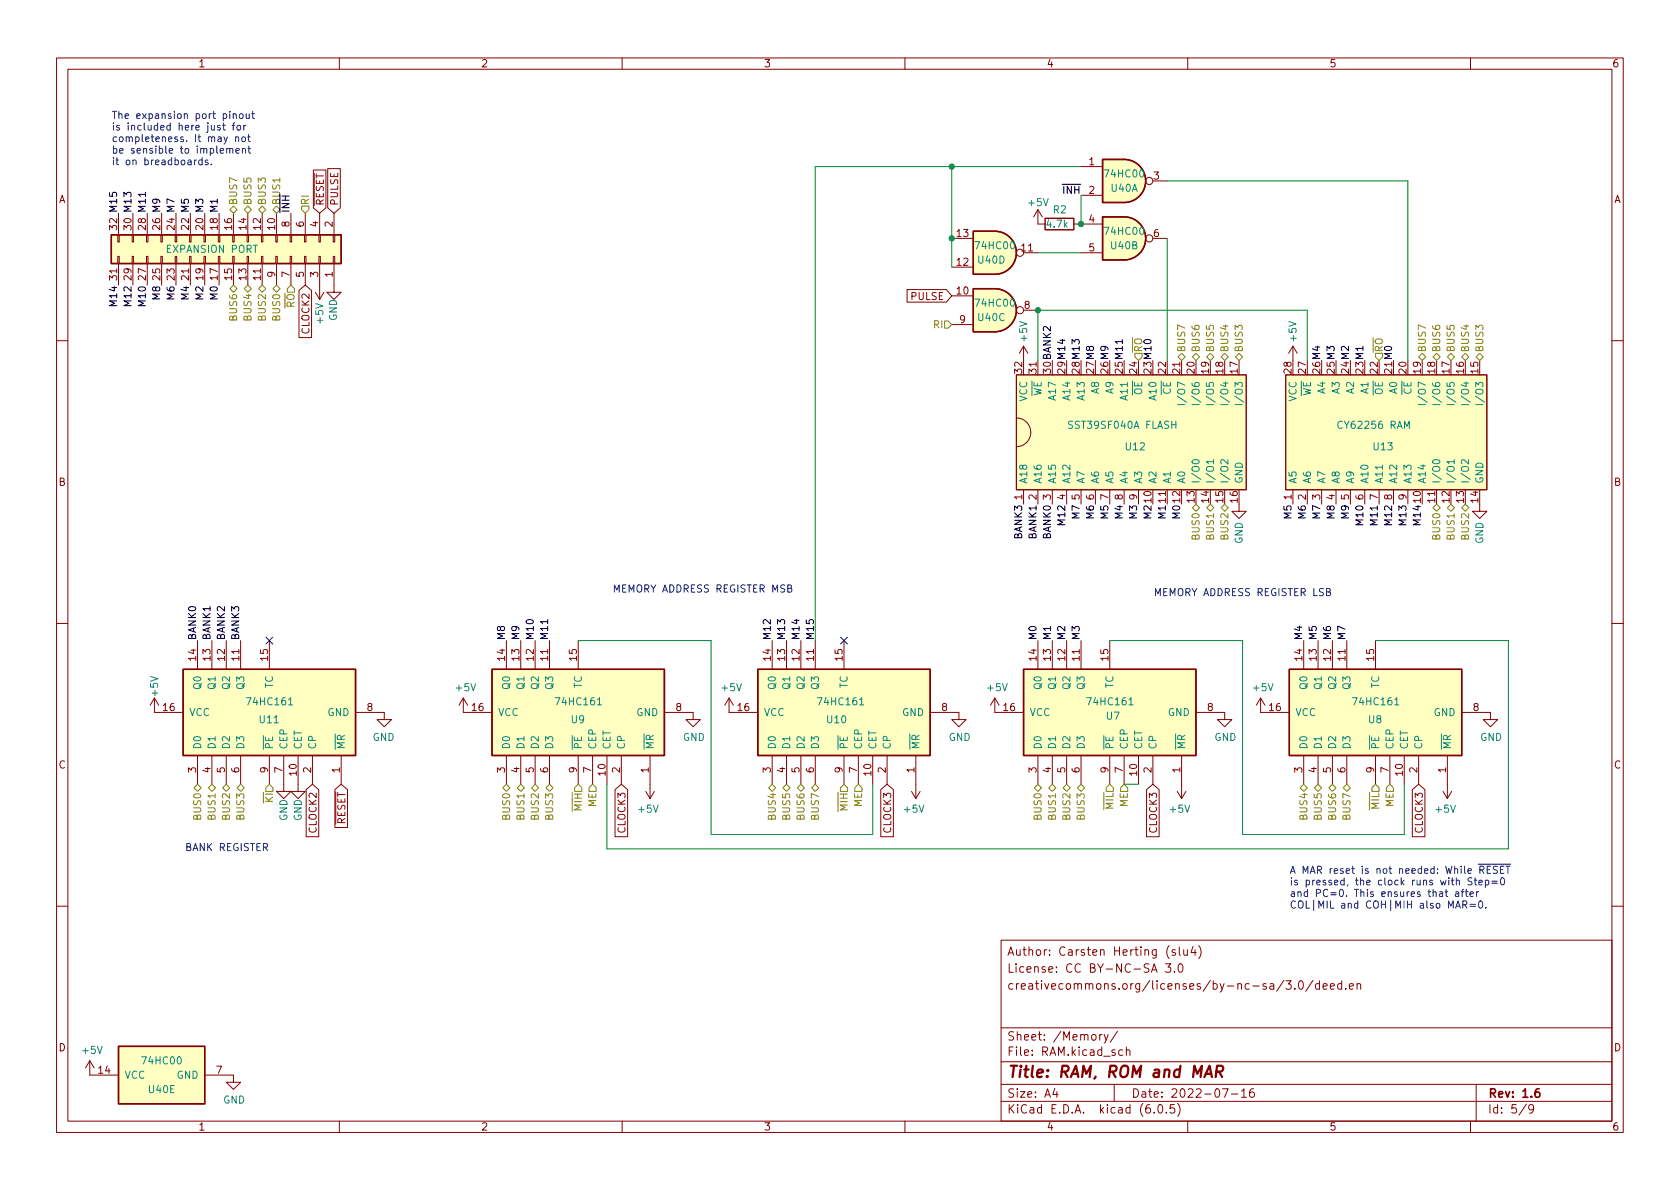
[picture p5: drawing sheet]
<svg xmlns="http://www.w3.org/2000/svg" width="297mm" height="210mm" viewBox="0 0 297 210" stroke-linecap="round" stroke-linejoin="round" font-family="sans-serif">
<defs><g id="words">
<text font-size="2.8" fill="#840000" x="178" y="190.6">Title: RAM, ROM and MAR</text>
<g font-size="2.1" fill="#840000">
<text x="178" y="172">License: CC BY-NC-SA 3.0</text>
<text x="178" y="169">Author: Carsten Herting (slu4)</text>
<text x="178" y="175">creativecommons.org/licenses/by-nc-sa/3.0/deed.en</text>
<text x="178" y="184">Sheet: /Memory/</text>
<text x="178" y="186.7">File: RAM.kicad_sch</text>
<text x="178" y="196.9">KiCad E.D.A. kicad (6.0.5)</text>
<text x="178" y="194.1">Size: A4</text>
<text x="200" y="194.1">Date: 2022-07-16</text>
<text x="263" y="194.1">Rev: 1.6</text>
<text x="263" y="196.9">Id: 5/9</text>
</g>
<g font-size="1.8" fill="#840000">
<text x="35" y="11.9">1</text>
<text x="85" y="11.9">2</text>
<text x="135" y="11.9">3</text>
<text x="185" y="11.9">4</text>
<text x="235" y="11.9">5</text>
<text x="285" y="11.9">6</text>
<text x="192.5" y="29.2">1</text>
<text x="10.3" y="35.9">A</text>
<text x="204" y="31.7">3</text>
<text x="285.3" y="35.9">A</text>
<text x="41" y="40.6" transform="rotate(-90 41 40.6)">16</text>
<text x="43.6" y="40.6" transform="rotate(-90 43.6 40.6)">14</text>
<text x="46.1" y="40.6" transform="rotate(-90 46.1 40.6)">12</text>
<text x="48.6" y="40.6" transform="rotate(-90 48.6 40.6)">10</text>
<text x="51.2" y="40.1" transform="rotate(-90 51.2 40.1)">8</text>
<text x="53.7" y="40.1" transform="rotate(-90 53.7 40.1)">6</text>
<text x="56.3" y="40.1" transform="rotate(-90 56.3 40.1)">4</text>
<text x="57.2" y="36.4" transform="rotate(-90 57.2 36.4)">~{RESET}</text>
<text x="58.8" y="40.1" transform="rotate(-90 58.8 40.1)">2</text>
<text x="59.8" y="36.4" transform="rotate(-90 59.8 36.4)">PULSE</text>
<text x="169.2" y="41.9">13</text>
<text x="192.5" y="39.4">4</text>
<text x="204" y="41.9">6</text>
<text x="169.2" y="47">12</text>
<text x="180.6" y="44.4">11</text>
<text x="192.5" y="44.4">5</text>
<text x="20.7" y="49.5" transform="rotate(-90 20.7 49.5)">31</text>
<text x="23.2" y="49.5" transform="rotate(-90 23.2 49.5)">29</text>
<text x="25.8" y="49.5" transform="rotate(-90 25.8 49.5)">27</text>
<text x="28.3" y="49.5" transform="rotate(-90 28.3 49.5)">25</text>
<text x="30.9" y="49.5" transform="rotate(-90 30.9 49.5)">23</text>
<text x="33.4" y="49.5" transform="rotate(-90 33.4 49.5)">21</text>
<text x="35.9" y="49.5" transform="rotate(-90 35.9 49.5)">19</text>
<text x="38.5" y="49.5" transform="rotate(-90 38.5 49.5)">17</text>
<text x="41" y="49.5" transform="rotate(-90 41 49.5)">15</text>
<text x="43.6" y="49.5" transform="rotate(-90 43.6 49.5)">13</text>
<text x="46.1" y="49.5" transform="rotate(-90 46.1 49.5)">11</text>
<text x="48.6" y="49" transform="rotate(-90 48.6 49)">9</text>
<text x="51.2" y="49" transform="rotate(-90 51.2 49)">7</text>
<text x="53.7" y="49" transform="rotate(-90 53.7 49)">5</text>
<text x="56.3" y="49" transform="rotate(-90 56.3 49)">3</text>
<text x="58.8" y="49" transform="rotate(-90 58.8 49)">1</text>
<text x="161.1" y="53">PULSE</text>
<text x="169.2" y="52.1">10</text>
<text x="54.7" y="59" transform="rotate(-90 54.7 59)">CLOCK2</text>
<text x="169.7" y="57.1">9</text>
<text x="181.1" y="54.6">8</text>
<text x="180.7" y="66" transform="rotate(-90 180.7 66)">32</text>
<text x="183.3" y="66" transform="rotate(-90 183.3 66)">31</text>
<text x="201" y="66" transform="rotate(-90 201 66)">24</text>
<text x="206.1" y="66" transform="rotate(-90 206.1 66)">22</text>
<text x="208.7" y="66" transform="rotate(-90 208.7 66)">21</text>
<text x="211.2" y="66" transform="rotate(-90 211.2 66)">20</text>
<text x="213.7" y="66" transform="rotate(-90 213.7 66)">19</text>
<text x="216.3" y="66" transform="rotate(-90 216.3 66)">18</text>
<text x="218.8" y="66" transform="rotate(-90 218.8 66)">17</text>
<text x="228.3" y="66" transform="rotate(-90 228.3 66)">28</text>
<text x="230.9" y="66" transform="rotate(-90 230.9 66)">27</text>
<text x="243.6" y="66" transform="rotate(-90 243.6 66)">22</text>
<text x="248.7" y="66" transform="rotate(-90 248.7 66)">20</text>
<text x="251.2" y="66" transform="rotate(-90 251.2 66)">19</text>
<text x="253.7" y="66" transform="rotate(-90 253.7 66)">18</text>
<text x="256.3" y="66" transform="rotate(-90 256.3 66)">17</text>
<text x="258.8" y="66" transform="rotate(-90 258.8 66)">16</text>
<text x="261.4" y="66" transform="rotate(-90 261.4 66)">15</text>
<text x="10.3" y="85.9">B</text>
<text x="180.7" y="88.4" transform="rotate(-90 180.7 88.4)">1</text>
<text x="183.3" y="88.4" transform="rotate(-90 183.3 88.4)">2</text>
<text x="185.8" y="88.4" transform="rotate(-90 185.8 88.4)">3</text>
<text x="188.3" y="88.4" transform="rotate(-90 188.3 88.4)">4</text>
<text x="190.9" y="88.4" transform="rotate(-90 190.9 88.4)">5</text>
<text x="193.4" y="88.4" transform="rotate(-90 193.4 88.4)">6</text>
<text x="196" y="88.4" transform="rotate(-90 196 88.4)">7</text>
<text x="198.5" y="88.4" transform="rotate(-90 198.5 88.4)">8</text>
<text x="201" y="88.4" transform="rotate(-90 201 88.4)">9</text>
<text x="211.2" y="88.9" transform="rotate(-90 211.2 88.9)">13</text>
<text x="213.7" y="88.9" transform="rotate(-90 213.7 88.9)">14</text>
<text x="216.3" y="88.9" transform="rotate(-90 216.3 88.9)">15</text>
<text x="218.8" y="88.9" transform="rotate(-90 218.8 88.9)">16</text>
<text x="228.3" y="88.4" transform="rotate(-90 228.3 88.4)">1</text>
<text x="230.9" y="88.4" transform="rotate(-90 230.9 88.4)">2</text>
<text x="233.4" y="88.4" transform="rotate(-90 233.4 88.4)">3</text>
<text x="236" y="88.4" transform="rotate(-90 236 88.4)">4</text>
<text x="238.5" y="88.4" transform="rotate(-90 238.5 88.4)">5</text>
<text x="241" y="88.4" transform="rotate(-90 241 88.4)">6</text>
<text x="243.6" y="88.4" transform="rotate(-90 243.6 88.4)">7</text>
<text x="246.1" y="88.4" transform="rotate(-90 246.1 88.4)">8</text>
<text x="248.7" y="88.4" transform="rotate(-90 248.7 88.4)">9</text>
<text x="253.7" y="88.9" transform="rotate(-90 253.7 88.9)">11</text>
<text x="256.3" y="88.9" transform="rotate(-90 256.3 88.9)">12</text>
<text x="258.8" y="88.9" transform="rotate(-90 258.8 88.9)">13</text>
<text x="261.4" y="88.9" transform="rotate(-90 261.4 88.9)">14</text>
<text x="285.3" y="85.9">B</text>
<text x="34.7" y="116.8" transform="rotate(-90 34.7 116.8)">14</text>
<text x="37.2" y="116.8" transform="rotate(-90 37.2 116.8)">13</text>
<text x="39.8" y="116.8" transform="rotate(-90 39.8 116.8)">12</text>
<text x="42.3" y="116.8" transform="rotate(-90 42.3 116.8)">11</text>
<text x="47.4" y="116.8" transform="rotate(-90 47.4 116.8)">15</text>
<text x="89.3" y="116.8" transform="rotate(-90 89.3 116.8)">14</text>
<text x="91.8" y="116.8" transform="rotate(-90 91.8 116.8)">13</text>
<text x="94.4" y="116.8" transform="rotate(-90 94.4 116.8)">12</text>
<text x="96.9" y="116.8" transform="rotate(-90 96.9 116.8)">11</text>
<text x="102" y="116.8" transform="rotate(-90 102 116.8)">15</text>
<text x="136.3" y="116.8" transform="rotate(-90 136.3 116.8)">14</text>
<text x="138.8" y="116.8" transform="rotate(-90 138.8 116.8)">13</text>
<text x="141.4" y="116.8" transform="rotate(-90 141.4 116.8)">12</text>
<text x="143.9" y="116.8" transform="rotate(-90 143.9 116.8)">11</text>
<text x="149" y="116.8" transform="rotate(-90 149 116.8)">15</text>
<text x="183.3" y="116.8" transform="rotate(-90 183.3 116.8)">14</text>
<text x="185.8" y="116.8" transform="rotate(-90 185.8 116.8)">13</text>
<text x="188.3" y="116.8" transform="rotate(-90 188.3 116.8)">12</text>
<text x="190.9" y="116.8" transform="rotate(-90 190.9 116.8)">11</text>
<text x="196" y="116.8" transform="rotate(-90 196 116.8)">15</text>
<text x="230.3" y="116.8" transform="rotate(-90 230.3 116.8)">14</text>
<text x="232.8" y="116.8" transform="rotate(-90 232.8 116.8)">13</text>
<text x="235.3" y="116.8" transform="rotate(-90 235.3 116.8)">12</text>
<text x="237.9" y="116.8" transform="rotate(-90 237.9 116.8)">11</text>
<text x="243" y="116.8" transform="rotate(-90 243 116.8)">15</text>
<text x="28.9" y="125.7">16</text>
<text x="64.9" y="125.7">8</text>
<text x="83.5" y="125.7">16</text>
<text x="119.5" y="125.7">8</text>
<text x="130.5" y="125.7">16</text>
<text x="166.5" y="125.7">8</text>
<text x="177.5" y="125.7">16</text>
<text x="213.5" y="125.7">8</text>
<text x="224.4" y="125.7">16</text>
<text x="260.5" y="125.7">8</text>
<text x="10.3" y="135.9">C</text>
<text x="34.7" y="136.6" transform="rotate(-90 34.7 136.6)">3</text>
<text x="37.2" y="136.6" transform="rotate(-90 37.2 136.6)">4</text>
<text x="39.8" y="136.6" transform="rotate(-90 39.8 136.6)">5</text>
<text x="42.3" y="136.6" transform="rotate(-90 42.3 136.6)">6</text>
<text x="47.4" y="136.6" transform="rotate(-90 47.4 136.6)">9</text>
<text x="49.9" y="136.6" transform="rotate(-90 49.9 136.6)">7</text>
<text x="52.5" y="137.1" transform="rotate(-90 52.5 137.1)">10</text>
<text x="55" y="136.6" transform="rotate(-90 55 136.6)">2</text>
<text x="60.1" y="136.6" transform="rotate(-90 60.1 136.6)">1</text>
<text x="89.3" y="136.6" transform="rotate(-90 89.3 136.6)">3</text>
<text x="91.8" y="136.6" transform="rotate(-90 91.8 136.6)">4</text>
<text x="94.4" y="136.6" transform="rotate(-90 94.4 136.6)">5</text>
<text x="96.9" y="136.6" transform="rotate(-90 96.9 136.6)">6</text>
<text x="102" y="136.6" transform="rotate(-90 102 136.6)">9</text>
<text x="104.5" y="136.6" transform="rotate(-90 104.5 136.6)">7</text>
<text x="107.1" y="137.1" transform="rotate(-90 107.1 137.1)">10</text>
<text x="109.6" y="136.6" transform="rotate(-90 109.6 136.6)">2</text>
<text x="114.7" y="136.6" transform="rotate(-90 114.7 136.6)">1</text>
<text x="136.3" y="136.6" transform="rotate(-90 136.3 136.6)">3</text>
<text x="138.8" y="136.6" transform="rotate(-90 138.8 136.6)">4</text>
<text x="141.4" y="136.6" transform="rotate(-90 141.4 136.6)">5</text>
<text x="143.9" y="136.6" transform="rotate(-90 143.9 136.6)">6</text>
<text x="149" y="136.6" transform="rotate(-90 149 136.6)">9</text>
<text x="151.5" y="136.6" transform="rotate(-90 151.5 136.6)">7</text>
<text x="154.1" y="137.1" transform="rotate(-90 154.1 137.1)">10</text>
<text x="156.6" y="136.6" transform="rotate(-90 156.6 136.6)">2</text>
<text x="161.7" y="136.6" transform="rotate(-90 161.7 136.6)">1</text>
<text x="183.3" y="136.6" transform="rotate(-90 183.3 136.6)">3</text>
<text x="185.8" y="136.6" transform="rotate(-90 185.8 136.6)">4</text>
<text x="188.3" y="136.6" transform="rotate(-90 188.3 136.6)">5</text>
<text x="190.9" y="136.6" transform="rotate(-90 190.9 136.6)">6</text>
<text x="196" y="136.6" transform="rotate(-90 196 136.6)">9</text>
<text x="198.5" y="136.6" transform="rotate(-90 198.5 136.6)">7</text>
<text x="201" y="137.1" transform="rotate(-90 201 137.1)">10</text>
<text x="203.6" y="136.6" transform="rotate(-90 203.6 136.6)">2</text>
<text x="208.7" y="136.6" transform="rotate(-90 208.7 136.6)">1</text>
<text x="230.3" y="136.6" transform="rotate(-90 230.3 136.6)">3</text>
<text x="232.8" y="136.6" transform="rotate(-90 232.8 136.6)">4</text>
<text x="235.3" y="136.6" transform="rotate(-90 235.3 136.6)">5</text>
<text x="237.9" y="136.6" transform="rotate(-90 237.9 136.6)">6</text>
<text x="243" y="136.6" transform="rotate(-90 243 136.6)">9</text>
<text x="245.5" y="136.6" transform="rotate(-90 245.5 136.6)">7</text>
<text x="248" y="137.1" transform="rotate(-90 248 137.1)">10</text>
<text x="250.6" y="136.6" transform="rotate(-90 250.6 136.6)">2</text>
<text x="255.7" y="136.6" transform="rotate(-90 255.7 136.6)">1</text>
<text x="285.3" y="135.9">C</text>
<text x="56" y="147.2" transform="rotate(-90 56 147.2)">CLOCK2</text>
<text x="61.1" y="147.2" transform="rotate(-90 61.1 147.2)">~{RESET}</text>
<text x="110.6" y="147.2" transform="rotate(-90 110.6 147.2)">CLOCK3</text>
<text x="157.6" y="147.2" transform="rotate(-90 157.6 147.2)">CLOCK3</text>
<text x="204.6" y="147.2" transform="rotate(-90 204.6 147.2)">CLOCK3</text>
<text x="251.6" y="147.2" transform="rotate(-90 251.6 147.2)">CLOCK3</text>
<text x="10.3" y="185.9">D</text>
<text x="285.3" y="185.9">D</text>
<text x="17.4" y="189.9">14</text>
<text x="38.2" y="189.9">7</text>
<text x="35" y="199.9">1</text>
<text x="85" y="199.9">2</text>
<text x="135" y="199.9">3</text>
<text x="185" y="199.9">4</text>
<text x="235" y="199.9">5</text>
<text x="285" y="199.9">6</text>
</g>
<g font-size="1.8" fill="#0000c2">
<text x="19.7" y="21">The expansion port pinout</text>
<text x="19.7" y="23.1">is included here just for</text>
<text x="19.7" y="25.1">completeness. It may not</text>
<text x="19.7" y="27.2">be sensible to implement</text>
<text x="19.7" y="29.2">it on breadboards.</text>
<text x="109.3" y="104.8">MEMORY ADDRESS REGISTER MSB</text>
<text x="204.9" y="105.4">MEMORY ADDRESS REGISTER LSB</text>
<text x="33" y="150.5">BANK REGISTER</text>
<text x="228" y="154.5">A MAR reset is not needed: While ~{RESET}</text>
<text x="228" y="156.6">is pressed, the clock runs with Step=0</text>
<text x="228" y="158.6">and PC=0. This ensures that after</text>
<text x="228" y="160.6">COL|MIL and COH|MIH also MAR=0.</text>
</g>
<g font-size="1.8">
<text x="186.7" y="34.3">~{INH} 2</text>
<text x="20.7" y="40.6" transform="rotate(-90 20.7 40.6)">32 M15</text>
<text x="23.2" y="40.6" transform="rotate(-90 23.2 40.6)">30 M13</text>
<text x="25.8" y="40.6" transform="rotate(-90 25.8 40.6)">28 M11</text>
<text x="28.3" y="40.6" transform="rotate(-90 28.3 40.6)">26 M9</text>
<text x="30.9" y="40.6" transform="rotate(-90 30.9 40.6)">24 M7</text>
<text x="33.4" y="40.6" transform="rotate(-90 33.4 40.6)">22 M5</text>
<text x="35.9" y="40.6" transform="rotate(-90 35.9 40.6)">20 M3</text>
<text x="38.5" y="40.6" transform="rotate(-90 38.5 40.6)">18 M1</text>
<text x="49.5" y="36.3" transform="rotate(-90 49.5 36.3)">BUS1</text>
<text x="51.2" y="37.7" transform="rotate(-90 51.2 37.7)">~{INH}</text>
<text x="20.7" y="53.9" transform="rotate(-90 20.7 53.9)">M14</text>
<text x="23.2" y="53.9" transform="rotate(-90 23.2 53.9)">M12</text>
<text x="25.8" y="53.9" transform="rotate(-90 25.8 53.9)">M10</text>
<text x="28.3" y="52.9" transform="rotate(-90 28.3 52.9)">M8</text>
<text x="30.9" y="52.9" transform="rotate(-90 30.9 52.9)">M6</text>
<text x="33.4" y="52.9" transform="rotate(-90 33.4 52.9)">M4</text>
<text x="35.9" y="52.9" transform="rotate(-90 35.9 52.9)">M2</text>
<text x="38.5" y="52.9" transform="rotate(-90 38.5 52.9)">M0</text>
<text x="185.8" y="66" transform="rotate(-90 185.8 66)">30BANK2</text>
<text x="188.3" y="66" transform="rotate(-90 188.3 66)">29M14</text>
<text x="190.9" y="66" transform="rotate(-90 190.9 66)">28M13</text>
<text x="193.4" y="66" transform="rotate(-90 193.4 66)">27M8</text>
<text x="196" y="66" transform="rotate(-90 196 66)">26M9</text>
<text x="198.5" y="66" transform="rotate(-90 198.5 66)">25M11</text>
<text x="203.6" y="66" transform="rotate(-90 203.6 66)">23M10</text>
<text x="233.4" y="66" transform="rotate(-90 233.4 66)">26M4</text>
<text x="236" y="66" transform="rotate(-90 236 66)">25M3</text>
<text x="238.5" y="66" transform="rotate(-90 238.5 66)">24M2</text>
<text x="241" y="66" transform="rotate(-90 241 66)">23M1</text>
<text x="246.1" y="66" transform="rotate(-90 246.1 66)">21M0</text>
<text x="180.7" y="95.2" transform="rotate(-90 180.7 95.2)">BANK3</text>
<text x="183.3" y="95.2" transform="rotate(-90 183.3 95.2)">BANK1</text>
<text x="185.8" y="95.2" transform="rotate(-90 185.8 95.2)">BANK0</text>
<text x="188.3" y="92.6" transform="rotate(-90 188.3 92.6)">M12</text>
<text x="190.9" y="91.6" transform="rotate(-90 190.9 91.6)">M7</text>
<text x="193.4" y="91.6" transform="rotate(-90 193.4 91.6)">M6</text>
<text x="196" y="91.6" transform="rotate(-90 196 91.6)">M5</text>
<text x="198.5" y="91.6" transform="rotate(-90 198.5 91.6)">M4</text>
<text x="201" y="91.6" transform="rotate(-90 201 91.6)">M3</text>
<text x="203.6" y="91.6" transform="rotate(-90 203.6 91.6)">M210</text>
<text x="206.1" y="91.6" transform="rotate(-90 206.1 91.6)">M111</text>
<text x="208.7" y="91.6" transform="rotate(-90 208.7 91.6)">M012</text>
<text x="228.3" y="91.6" transform="rotate(-90 228.3 91.6)">M5</text>
<text x="230.9" y="91.6" transform="rotate(-90 230.9 91.6)">M6</text>
<text x="233.4" y="91.6" transform="rotate(-90 233.4 91.6)">M7</text>
<text x="236" y="91.6" transform="rotate(-90 236 91.6)">M8</text>
<text x="238.5" y="91.6" transform="rotate(-90 238.5 91.6)">M9</text>
<text x="241" y="92.6" transform="rotate(-90 241 92.6)">M10</text>
<text x="243.6" y="92.6" transform="rotate(-90 243.6 92.6)">M11</text>
<text x="246.1" y="92.6" transform="rotate(-90 246.1 92.6)">M12</text>
<text x="248.7" y="92.6" transform="rotate(-90 248.7 92.6)">M13</text>
<text x="251.2" y="92.6" transform="rotate(-90 251.2 92.6)">M1410</text>
<text x="34.7" y="113.3" transform="rotate(-90 34.7 113.3)">BANK0</text>
<text x="37.2" y="113.3" transform="rotate(-90 37.2 113.3)">BANK1</text>
<text x="39.7" y="113.3" transform="rotate(-90 39.7 113.3)">BANK2</text>
<text x="42.3" y="113.3" transform="rotate(-90 42.3 113.3)">BANK3</text>
<text x="89.3" y="113.3" transform="rotate(-90 89.3 113.3)">M8</text>
<text x="91.8" y="113.3" transform="rotate(-90 91.8 113.3)">M9</text>
<text x="94.4" y="113.3" transform="rotate(-90 94.4 113.3)">M10</text>
<text x="96.9" y="113.3" transform="rotate(-90 96.9 113.3)">M11</text>
<text x="136.3" y="113.3" transform="rotate(-90 136.3 113.3)">M12</text>
<text x="138.8" y="113.3" transform="rotate(-90 138.8 113.3)">M13</text>
<text x="141.3" y="113.3" transform="rotate(-90 141.3 113.3)">M14</text>
<text x="143.9" y="113.3" transform="rotate(-90 143.9 113.3)">M15</text>
<text x="183.3" y="113.3" transform="rotate(-90 183.3 113.3)">M0</text>
<text x="185.8" y="113.3" transform="rotate(-90 185.8 113.3)">M1</text>
<text x="188.3" y="113.3" transform="rotate(-90 188.3 113.3)">M2</text>
<text x="190.9" y="113.3" transform="rotate(-90 190.9 113.3)">M3</text>
<text x="230.2" y="113.3" transform="rotate(-90 230.2 113.3)">M4</text>
<text x="232.8" y="113.3" transform="rotate(-90 232.8 113.3)">M5</text>
<text x="235.3" y="113.3" transform="rotate(-90 235.3 113.3)">M6</text>
<text x="237.9" y="113.3" transform="rotate(-90 237.9 113.3)">M7</text>
</g>
<g font-size="1.8" fill="#008484">
<text x="195.5" y="31.4">74HC00</text>
<text x="196.5" y="33.9">U40A</text>
<text x="181.9" y="36.4">+5V</text>
<text x="185.2" y="40.3">4.7k</text>
<text x="186.2" y="37.7">R2</text>
<text x="195.5" y="41.5">74HC00</text>
<text x="29.6" y="44.7">EXPANSION PORT</text>
<text x="172.7" y="44.1">74HC00</text>
<text x="173" y="46.6">U40D</text>
<text x="196.5" y="44.1">U40B</text>
<text x="57.1" y="57.1" transform="rotate(-90 57.1 57.1)">+5V</text>
<text x="59.6" y="56.8" transform="rotate(-90 59.6 56.8)">GND</text>
<text x="172.7" y="54.2">74HC00</text>
<text x="173" y="56.8">U40C</text>
<text x="181.6" y="60.3" transform="rotate(-90 181.6 60.3)">+5V</text>
<text x="229.2" y="60.3" transform="rotate(-90 229.2 60.3)">+5V</text>
<text x="181.6" y="71" transform="rotate(-90 181.6 71)">VCC</text>
<text x="184.1" y="71.5" transform="rotate(-90 184.1 71.5)">~{WE}</text>
<text x="186.7" y="70.5" transform="rotate(-90 186.7 70.5)">A17</text>
<text x="189.2" y="70.5" transform="rotate(-90 189.2 70.5)">A14</text>
<text x="191.8" y="70.5" transform="rotate(-90 191.8 70.5)">A13</text>
<text x="194.3" y="69.6" transform="rotate(-90 194.3 69.6)">A8</text>
<text x="196.8" y="69.6" transform="rotate(-90 196.8 69.6)">A9</text>
<text x="199.4" y="70.5" transform="rotate(-90 199.4 70.5)">A11</text>
<text x="201.9" y="71.2" transform="rotate(-90 201.9 71.2)">~{OE}</text>
<text x="204.5" y="70.5" transform="rotate(-90 204.5 70.5)">A10</text>
<text x="207" y="71.1" transform="rotate(-90 207 71.1)">~{CE}</text>
<text x="217.2" y="70.6" transform="rotate(-90 217.2 70.6)">I/O4</text>
<text x="229.2" y="71" transform="rotate(-90 229.2 71)">VCC</text>
<text x="231.8" y="71.5" transform="rotate(-90 231.8 71.5)">~{WE}</text>
<text x="234.3" y="69.6" transform="rotate(-90 234.3 69.6)">A4</text>
<text x="236.9" y="69.6" transform="rotate(-90 236.9 69.6)">A3</text>
<text x="239.4" y="69.6" transform="rotate(-90 239.4 69.6)">A2</text>
<text x="241.9" y="69.6" transform="rotate(-90 241.9 69.6)">A1</text>
<text x="244.5" y="71.2" transform="rotate(-90 244.5 71.2)">~{OE}</text>
<text x="247" y="69.6" transform="rotate(-90 247 69.6)">A0</text>
<text x="249.6" y="71.1" transform="rotate(-90 249.6 71.1)">~{CE}</text>
<text x="259.7" y="70.6" transform="rotate(-90 259.7 70.6)">I/O4</text>
<text x="189.3" y="75.8">SST39SF040A FLASH</text>
<text x="236.9" y="75.8">CY62256 RAM</text>
<text x="199.1" y="79.6">U12</text>
<text x="242.9" y="79.6">U13</text>
<text x="181.6" y="85.6" transform="rotate(-90 181.6 85.6)">A18</text>
<text x="184.1" y="85.6" transform="rotate(-90 184.1 85.6)">A16</text>
<text x="186.7" y="85.6" transform="rotate(-90 186.7 85.6)">A15</text>
<text x="189.2" y="85.6" transform="rotate(-90 189.2 85.6)">A12</text>
<text x="191.8" y="85.6" transform="rotate(-90 191.8 85.6)">A7</text>
<text x="194.3" y="85.6" transform="rotate(-90 194.3 85.6)">A6</text>
<text x="196.8" y="85.6" transform="rotate(-90 196.8 85.6)">A5</text>
<text x="199.4" y="85.6" transform="rotate(-90 199.4 85.6)">A4</text>
<text x="201.9" y="85.6" transform="rotate(-90 201.9 85.6)">A3</text>
<text x="204.5" y="85.6" transform="rotate(-90 204.5 85.6)">A2</text>
<text x="207" y="85.6" transform="rotate(-90 207 85.6)">A1</text>
<text x="209.5" y="85.6" transform="rotate(-90 209.5 85.6)">A0</text>
<text x="212.1" y="85.6" transform="rotate(-90 212.1 85.6)">I/O0</text>
<text x="214.6" y="85.6" transform="rotate(-90 214.6 85.6)">I/O1</text>
<text x="217.2" y="85.6" transform="rotate(-90 217.2 85.6)">I/O2</text>
<text x="219.7" y="85.6" transform="rotate(-90 219.7 85.6)">GND</text>
<text x="229.2" y="85.6" transform="rotate(-90 229.2 85.6)">A5</text>
<text x="231.8" y="85.6" transform="rotate(-90 231.8 85.6)">A6</text>
<text x="234.3" y="85.6" transform="rotate(-90 234.3 85.6)">A7</text>
<text x="236.9" y="85.6" transform="rotate(-90 236.9 85.6)">A8</text>
<text x="239.4" y="85.6" transform="rotate(-90 239.4 85.6)">A9</text>
<text x="241.9" y="85.6" transform="rotate(-90 241.9 85.6)">A10</text>
<text x="244.5" y="85.6" transform="rotate(-90 244.5 85.6)">A11</text>
<text x="247" y="85.6" transform="rotate(-90 247 85.6)">A12</text>
<text x="249.6" y="85.6" transform="rotate(-90 249.6 85.6)">A13</text>
<text x="252.1" y="85.6" transform="rotate(-90 252.1 85.6)">A14</text>
<text x="254.6" y="85.6" transform="rotate(-90 254.6 85.6)">I/O0</text>
<text x="257.2" y="85.6" transform="rotate(-90 257.2 85.6)">I/O1</text>
<text x="259.7" y="85.6" transform="rotate(-90 259.7 85.6)">I/O2</text>
<text x="262.3" y="85.6" transform="rotate(-90 262.3 85.6)">GND</text>
<text x="219.7" y="96.2" transform="rotate(-90 219.7 96.2)">GND</text>
<text x="262.3" y="96.2" transform="rotate(-90 262.3 96.2)">GND</text>
<text x="27.9" y="123" transform="rotate(-90 27.9 123)">+5V</text>
<text x="35.6" y="121.7" transform="rotate(-90 35.6 121.7)">Q0</text>
<text x="38.1" y="121.7" transform="rotate(-90 38.1 121.7)">Q1</text>
<text x="40.6" y="121.7" transform="rotate(-90 40.6 121.7)">Q2</text>
<text x="43.2" y="121.7" transform="rotate(-90 43.2 121.7)">Q3</text>
<text x="43.9" y="124.7">74HC161</text>
<text x="48.3" y="121.7" transform="rotate(-90 48.3 121.7)">TC</text>
<text x="80.7" y="122.2">+5V</text>
<text x="90.2" y="121.7" transform="rotate(-90 90.2 121.7)">Q0</text>
<text x="92.7" y="121.7" transform="rotate(-90 92.7 121.7)">Q1</text>
<text x="95.2" y="121.7" transform="rotate(-90 95.2 121.7)">Q2</text>
<text x="97.8" y="121.7" transform="rotate(-90 97.8 121.7)">Q3</text>
<text x="98.5" y="124.7">74HC161</text>
<text x="102.9" y="121.7" transform="rotate(-90 102.9 121.7)">TC</text>
<text x="127.7" y="122.2">+5V</text>
<text x="137.2" y="121.7" transform="rotate(-90 137.2 121.7)">Q0</text>
<text x="139.7" y="121.7" transform="rotate(-90 139.7 121.7)">Q1</text>
<text x="142.2" y="121.7" transform="rotate(-90 142.2 121.7)">Q2</text>
<text x="144.8" y="121.7" transform="rotate(-90 144.8 121.7)">Q3</text>
<text x="144.9" y="124.7">74HC161</text>
<text x="149.9" y="121.7" transform="rotate(-90 149.9 121.7)">TC</text>
<text x="174.7" y="122.2">+5V</text>
<text x="184.1" y="121.7" transform="rotate(-90 184.1 121.7)">Q0</text>
<text x="186.7" y="121.7" transform="rotate(-90 186.7 121.7)">Q1</text>
<text x="189.2" y="121.7" transform="rotate(-90 189.2 121.7)">Q2</text>
<text x="191.8" y="121.7" transform="rotate(-90 191.8 121.7)">Q3</text>
<text x="192.5" y="124.7">74HC161</text>
<text x="196.8" y="121.7" transform="rotate(-90 196.8 121.7)">TC</text>
<text x="221.7" y="122.2">+5V</text>
<text x="231.1" y="121.7" transform="rotate(-90 231.1 121.7)">Q0</text>
<text x="233.7" y="121.7" transform="rotate(-90 233.7 121.7)">Q1</text>
<text x="236.2" y="121.7" transform="rotate(-90 236.2 121.7)">Q2</text>
<text x="238.8" y="121.7" transform="rotate(-90 238.8 121.7)">Q3</text>
<text x="239.5" y="124.7">74HC161</text>
<text x="243.8" y="121.7" transform="rotate(-90 243.8 121.7)">TC</text>
<text x="33.4" y="126.6">VCC</text>
<text x="46" y="127.9">U11</text>
<text x="57.9" y="126.6">GND</text>
<text x="65.9" y="131">GND</text>
<text x="88" y="126.6">VCC</text>
<text x="101" y="127.9">U9</text>
<text x="112.5" y="126.6">GND</text>
<text x="120.7" y="131">GND</text>
<text x="135" y="126.6">VCC</text>
<text x="146.3" y="127.9">U10</text>
<text x="159.5" y="126.6">GND</text>
<text x="167.7" y="131">GND</text>
<text x="182" y="126.6">VCC</text>
<text x="195.6" y="127.2">U7</text>
<text x="206.5" y="126.6">GND</text>
<text x="214.7" y="131">GND</text>
<text x="229" y="126.6">VCC</text>
<text x="242" y="127.9">U8</text>
<text x="253.5" y="126.6">GND</text>
<text x="261.7" y="131">GND</text>
<text x="35.6" y="132.6" transform="rotate(-90 35.6 132.6)">D0</text>
<text x="38.1" y="132.6" transform="rotate(-90 38.1 132.6)">D1</text>
<text x="40.6" y="132.6" transform="rotate(-90 40.6 132.6)">D2</text>
<text x="43.2" y="132.6" transform="rotate(-90 43.2 132.6)">D3</text>
<text x="48.3" y="132.6" transform="rotate(-90 48.3 132.6)">~{PE}</text>
<text x="50.8" y="132.6" transform="rotate(-90 50.8 132.6)">CEP</text>
<text x="53.3" y="132.6" transform="rotate(-90 53.3 132.6)">CET</text>
<text x="55.9" y="132.6" transform="rotate(-90 55.9 132.6)">CP</text>
<text x="61" y="132.6" transform="rotate(-90 61 132.6)">~{MR}</text>
<text x="90.2" y="132.6" transform="rotate(-90 90.2 132.6)">D0</text>
<text x="92.7" y="132.6" transform="rotate(-90 92.7 132.6)">D1</text>
<text x="95.2" y="132.6" transform="rotate(-90 95.2 132.6)">D2</text>
<text x="97.8" y="132.6" transform="rotate(-90 97.8 132.6)">D3</text>
<text x="102.9" y="132.6" transform="rotate(-90 102.9 132.6)">~{PE}</text>
<text x="105.4" y="132.6" transform="rotate(-90 105.4 132.6)">CEP</text>
<text x="107.9" y="132.6" transform="rotate(-90 107.9 132.6)">CET</text>
<text x="110.5" y="132.6" transform="rotate(-90 110.5 132.6)">CP</text>
<text x="115.6" y="132.6" transform="rotate(-90 115.6 132.6)">~{MR}</text>
<text x="137.2" y="132.6" transform="rotate(-90 137.2 132.6)">D0</text>
<text x="139.7" y="132.6" transform="rotate(-90 139.7 132.6)">D1</text>
<text x="142.2" y="132.6" transform="rotate(-90 142.2 132.6)">D2</text>
<text x="144.8" y="132.6" transform="rotate(-90 144.8 132.6)">D3</text>
<text x="149.9" y="132.6" transform="rotate(-90 149.9 132.6)">~{PE}</text>
<text x="152.4" y="132.6" transform="rotate(-90 152.4 132.6)">CEP</text>
<text x="154.9" y="132.6" transform="rotate(-90 154.9 132.6)">CET</text>
<text x="157.5" y="132.6" transform="rotate(-90 157.5 132.6)">CP</text>
<text x="162.6" y="132.6" transform="rotate(-90 162.6 132.6)">~{MR}</text>
<text x="184.1" y="132.6" transform="rotate(-90 184.1 132.6)">D0</text>
<text x="186.7" y="132.6" transform="rotate(-90 186.7 132.6)">D1</text>
<text x="189.2" y="132.6" transform="rotate(-90 189.2 132.6)">D2</text>
<text x="191.8" y="132.6" transform="rotate(-90 191.8 132.6)">D3</text>
<text x="196.8" y="132.6" transform="rotate(-90 196.8 132.6)">~{PE}</text>
<text x="199.4" y="132.6" transform="rotate(-90 199.4 132.6)">CEP</text>
<text x="201.9" y="132.6" transform="rotate(-90 201.9 132.6)">CET</text>
<text x="204.5" y="132.6" transform="rotate(-90 204.5 132.6)">CP</text>
<text x="209.5" y="132.6" transform="rotate(-90 209.5 132.6)">~{MR}</text>
<text x="231.1" y="132.6" transform="rotate(-90 231.1 132.6)">D0</text>
<text x="233.7" y="132.6" transform="rotate(-90 233.7 132.6)">D1</text>
<text x="236.2" y="132.6" transform="rotate(-90 236.2 132.6)">D2</text>
<text x="238.8" y="132.6" transform="rotate(-90 238.8 132.6)">D3</text>
<text x="243.8" y="132.6" transform="rotate(-90 243.8 132.6)">~{PE}</text>
<text x="246.4" y="132.6" transform="rotate(-90 246.4 132.6)">CEP</text>
<text x="248.9" y="132.6" transform="rotate(-90 248.9 132.6)">CET</text>
<text x="251.5" y="132.6" transform="rotate(-90 251.5 132.6)">CP</text>
<text x="256.5" y="132.6" transform="rotate(-90 256.5 132.6)">~{MR}</text>
<text x="113" y="143.7">+5V</text>
<text x="159.9" y="143.7">+5V</text>
<text x="206.9" y="143.7">+5V</text>
<text x="253.9" y="143.7">+5V</text>
<text x="50.8" y="145.2" transform="rotate(-90 50.8 145.2)">GND</text>
<text x="53.3" y="145.2" transform="rotate(-90 53.3 145.2)">GND</text>
<text x="14.7" y="186.4">+5V</text>
<text x="22" y="190.7">VCC</text>
<text x="25.3" y="188.2">74HC00</text>
<text x="31.2" y="190.7">GND</text>
<text x="26.4" y="193.3">U40E</text>
<text x="39.4" y="195.1">GND</text>
</g>
<g font-size="1.8" fill="#848400">
<text x="41.9" y="36.3" transform="rotate(-90 41.9 36.3)">BUS7</text>
<text x="44.4" y="36.3" transform="rotate(-90 44.4 36.3)">BUS5</text>
<text x="47" y="36.3" transform="rotate(-90 47 36.3)">BUS3</text>
<text x="54.6" y="36.3" transform="rotate(-90 54.6 36.3)">RI</text>
<text x="41.9" y="56.5" transform="rotate(-90 41.9 56.5)">BUS6</text>
<text x="44.4" y="56.5" transform="rotate(-90 44.4 56.5)">BUS4</text>
<text x="47" y="56.5" transform="rotate(-90 47 56.5)">BUS2</text>
<text x="49.5" y="56.5" transform="rotate(-90 49.5 56.5)">BUS0</text>
<text x="52.1" y="55.8" transform="rotate(-90 52.1 55.8)">~{RO}</text>
<text x="165.1" y="58">RI</text>
<text x="201.9" y="62.4" transform="rotate(-90 201.9 62.4)">~{RO}</text>
<text x="209.5" y="62.4" transform="rotate(-90 209.5 62.4)">BUS7</text>
<text x="212.1" y="62.4" transform="rotate(-90 212.1 62.4)">BUS6</text>
<text x="214.6" y="62.4" transform="rotate(-90 214.6 62.4)">BUS5</text>
<text x="217.2" y="62.4" transform="rotate(-90 217.2 62.4)">BUS4</text>
<text x="219.7" y="62.4" transform="rotate(-90 219.7 62.4)">BUS3</text>
<text x="244.5" y="62.4" transform="rotate(-90 244.5 62.4)">~{RO}</text>
<text x="252.1" y="62.4" transform="rotate(-90 252.1 62.4)">BUS7</text>
<text x="254.6" y="62.4" transform="rotate(-90 254.6 62.4)">BUS6</text>
<text x="257.2" y="62.4" transform="rotate(-90 257.2 62.4)">BUS5</text>
<text x="259.7" y="62.4" transform="rotate(-90 259.7 62.4)">BUS4</text>
<text x="262.3" y="62.4" transform="rotate(-90 262.3 62.4)">BUS3</text>
<text x="212.1" y="95.2" transform="rotate(-90 212.1 95.2)">BUS0</text>
<text x="214.6" y="95.2" transform="rotate(-90 214.6 95.2)">BUS1</text>
<text x="217.2" y="95.2" transform="rotate(-90 217.2 95.2)">BUS2</text>
<text x="254.6" y="95.2" transform="rotate(-90 254.6 95.2)">BUS0</text>
<text x="257.2" y="95.2" transform="rotate(-90 257.2 95.2)">BUS1</text>
<text x="259.7" y="95.2" transform="rotate(-90 259.7 95.2)">BUS2</text>
<text x="48.3" y="143.2" transform="rotate(-90 48.3 143.2)">~{KI}</text>
<text x="105.4" y="142.7" transform="rotate(-90 105.4 142.7)">ME</text>
<text x="152.4" y="142.7" transform="rotate(-90 152.4 142.7)">ME</text>
<text x="199.4" y="142.7" transform="rotate(-90 199.4 142.7)">ME</text>
<text x="246.4" y="142.7" transform="rotate(-90 246.4 142.7)">ME</text>
<text x="35.6" y="144.8" transform="rotate(-90 35.6 144.8)">BUS0</text>
<text x="38.1" y="144.8" transform="rotate(-90 38.1 144.8)">BUS1</text>
<text x="40.6" y="144.8" transform="rotate(-90 40.6 144.8)">BUS2</text>
<text x="43.2" y="144.8" transform="rotate(-90 43.2 144.8)">BUS3</text>
<text x="90.2" y="144.8" transform="rotate(-90 90.2 144.8)">BUS0</text>
<text x="92.7" y="144.8" transform="rotate(-90 92.7 144.8)">BUS1</text>
<text x="95.2" y="144.8" transform="rotate(-90 95.2 144.8)">BUS2</text>
<text x="97.8" y="144.8" transform="rotate(-90 97.8 144.8)">BUS3</text>
<text x="102.9" y="144.7" transform="rotate(-90 102.9 144.7)">~{MIH}</text>
<text x="137.2" y="144.8" transform="rotate(-90 137.2 144.8)">BUS4</text>
<text x="139.7" y="144.8" transform="rotate(-90 139.7 144.8)">BUS5</text>
<text x="142.2" y="144.8" transform="rotate(-90 142.2 144.8)">BUS6</text>
<text x="144.8" y="144.8" transform="rotate(-90 144.8 144.8)">BUS7</text>
<text x="149.9" y="144.7" transform="rotate(-90 149.9 144.7)">~{MIH}</text>
<text x="184.1" y="144.8" transform="rotate(-90 184.1 144.8)">BUS0</text>
<text x="186.7" y="144.8" transform="rotate(-90 186.7 144.8)">BUS1</text>
<text x="189.2" y="144.8" transform="rotate(-90 189.2 144.8)">BUS2</text>
<text x="191.8" y="144.8" transform="rotate(-90 191.8 144.8)">BUS3</text>
<text x="196.8" y="144.5" transform="rotate(-90 196.8 144.5)">~{MIL}</text>
<text x="231.1" y="144.8" transform="rotate(-90 231.1 144.8)">BUS4</text>
<text x="233.7" y="144.8" transform="rotate(-90 233.7 144.8)">BUS5</text>
<text x="236.2" y="144.8" transform="rotate(-90 236.2 144.8)">BUS6</text>
<text x="238.8" y="144.8" transform="rotate(-90 238.8 144.8)">BUS7</text>
<text x="243.8" y="144.5" transform="rotate(-90 243.8 144.5)">~{MIL}</text>
</g>
</g></defs>
<g fill="none" stroke="#840000" stroke-width=".18">
<path d="M10 10.2h277v190.1h-277zM12 12.2h273v186.1h-273zM60 10.2v2M110 10.2v2M160 10.2v2M210 10.2v2M260 10.2v2M21 37.7v3.8M23.5 37.7v3.8M26 37.7v3.8M28.6 37.7v3.8M31.1 37.7v3.8"/>
<path d="M33.7 37.7v3.8M36.2 37.7v3.8M38.7 37.7v3.8M41.3 37.7v3.8M43.8 37.7v3.8M46.4 37.7v3.8M48.9 37.7v3.8M51.4 37.7v3.8M54 37.7v3.8M55.4 30.1h2.2v6.7l-1.1 .9-1.1-.9zM56.5 37.7v3.8M57.9 29.8h2.3v7l-1.1 .9-1.2-.9z"/>
<path d="M59.1 37.7v3.8M183.5 37.1v2.5h1.3M183.5 37.1l.8 1.2M183.5 37.1l-.7 1.2M189.9 39.6h5M191.1 29.5h3.8M191.1 34.5h3.8M203.8 32h2.6M20.8 45.3h.3v1.3h-.3zM20.8 41.5h.3v1.3h-.3zM21 46.6v3.8M23.4 45.3h.2v1.3h-.2z"/>
<path d="M23.4 41.5h.2v1.3h-.2zM23.5 46.6v3.8M25.9 45.3h.3v1.3h-.3zM25.9 41.5h.3v1.3h-.3zM26 46.6v3.8M28.4 45.3h.3v1.3h-.3zM28.4 41.5h.3v1.3h-.3zM28.6 46.6v3.8M31 45.3h.2v1.3h-.2zM31 41.5h.2v1.3h-.2zM31.1 46.6v3.8M33.5 45.3h.3v1.3h-.3z"/>
<path d="M33.5 41.5h.3v1.3h-.3zM33.7 46.6v3.8M36.1 45.3h.2v1.3h-.2zM36.1 41.5h.2v1.3h-.2zM36.2 46.6v3.8M38.6 45.3h.3v1.3h-.3zM38.6 41.5h.3v1.3h-.3zM38.7 46.6v3.8M41.1 45.3h.3v1.3h-.3zM41.1 41.5h.3v1.3h-.3zM41.3 46.6v3.8M43.7 45.3h.2v1.3h-.2z"/>
<path d="M43.7 41.5h.2v1.3h-.2zM43.8 46.6v3.8M46.2 45.3h.3v1.3h-.3zM46.2 41.5h.3v1.3h-.3zM46.4 46.6v3.8M48.8 45.3h.2v1.3h-.2zM48.8 41.5h.2v1.3h-.2zM48.9 46.6v3.8M51.3 45.3h.3v1.3h-.3zM51.3 41.5h.3v1.3h-.3zM51.4 46.6v3.8M52.9 51.4l1.1-1 1.1 1v8.3h-2.2z"/>
<path d="M53.8 45.3h.3v1.3h-.3zM53.8 41.5h.3v1.3h-.3zM54 46.6v3.8M55.8 51.7l.7 1.3M56.4 45.3h.2v1.3h-.2zM56.4 41.5h.2v1.3h-.2zM56.5 46.6v6.4M57.3 51.7l-.8 1.3M58.9 45.3h.3v1.3h-.3zM58.9 41.5h.3v1.3h-.3zM59.1 46.6v5.1h-1.3l1.3 1.3 1.2-1.3h-1.2M160.4 51.2h6.9l1 1.1-1 1.1h-6.9z"/>
<path d="M168.3 42.2h3.8M168.3 47.2h3.8M168.3 52.3h3.8M168.3 57.4h3.8M181 44.7h2.5M181 54.9h2.5M191.1 44.7h3.8M203.8 42.2h2.6M10 60.2h2M179.7 66.3h40.6v20.3h-40.6zM179.7 73.9a2.54 2.54 0 0 1 2.5 2.5 2.54 2.54 0 0 1-2.5 2.6M181 61.2l-.8 1.3"/>
<path d="M181 61.2v2.5M181 61.2l.7 1.3M183.5 63.7v2.6M208.9 63.7v2.6M227.3 66.3h35.6v20.3h-35.6zM228.6 61.2v2.5M228.6 61.2l-.8 1.3M228.6 61.2l.8 1.3M285 60.2h2M181 86.6v2.5M183.5 86.6v2.5M186.1 86.6v2.5"/>
<path d="M188.6 86.6v2.5M191.1 86.6v2.5M193.7 86.6v2.5M196.2 86.6v2.5M198.8 86.6v2.5M201.3 86.6v2.5M206.4 86.6v2.5M219.1 89.1v1.3h1.2l-1.2 1.3-1.3-1.3h1.3M228.6 86.6v2.5M231.1 86.6v2.5M233.7 86.6v2.5M236.2 86.6v2.5"/>
<path d="M238.8 86.6v2.5M241.3 86.6v2.5M243.8 86.6v2.5M246.4 86.6v2.5M248.9 86.6v2.5M254 86.6v2.5M261.6 89.1v1.3h1.3l-1.3 1.3-1.3-1.3h1.3M10 110.2h2M34.9 113.3v5.1M37.5 113.3v5.1M40 113.3v5.1M42.5 113.3v5.1"/>
<path d="M47.6 113.3v5.1M89.5 113.3v5.1M92.1 113.3v5.1M94.6 113.3v5.1M97.2 113.3v5.1M102.2 113.3v5.1M136.5 113.3v5.1M139.1 113.3v5.1M141.6 113.3v5.1M144.1 113.3v5.1M149.2 113.3v5.1M183.5 113.3v5.1"/>
<path d="M186.1 113.3v5.1M188.6 113.3v5.1M191.1 113.3v5.1M196.2 113.3v5.1M230.5 113.3v5.1M233 113.3v5.1M235.6 113.3v5.1M238.1 113.3v5.1M243.2 113.3v5.1M285 110.2h2M27.3 123.4v2.6h5.1M27.3 123.4l.8 1.3"/>
<path d="M27.3 123.4l-.8 1.3M34.9 133.6v5.1M37.5 133.6v5.1M40 133.6v5.1M42.5 133.6v5.1M47.6 133.6v5.1M50.2 133.6v6.3h-1.3l1.3 1.3 1.2-1.3h-1.2M52.7 133.6v6.3h-1.3l1.3 1.3 1.3-1.3h-1.3M54.1 139.6l1.1-.9 1.2 .9v8.4h-2.3zM55.2 133.6v5.1M59.2 139.6l1.1-.9 1.1 .9v6.7h-2.2zM60.3 133.6v5.1"/>
<path d="M62.9 126h5v1.2h-1.2l1.2 1.3 1.3-1.3h-1.3M81.9 123.4v2.6h5.1M81.9 123.4l-.7 1.3M81.9 123.4l.8 1.3M89.5 133.6v5.1M92.1 133.6v5.1M94.6 133.6v5.1M97.2 133.6v5.1M102.2 133.6v5.1M104.8 133.6v5.1M107.3 133.6v5.1M108.7 139.6l1.2-.9 1.1 .9v8.4h-2.3z"/>
<path d="M109.9 133.6v5.1M114.2 139.9l.7 1.3M114.9 133.6v7.6M115.7 139.9l-.8 1.3M117.5 126h5.1v1.2h1.2l-1.2 1.3-1.3-1.3h1.3M128.9 123.4v2.6h5.1M128.9 123.4l-.8 1.3M128.9 123.4l.8 1.3M136.5 133.6v5.1M139.1 133.6v5.1M141.6 133.6v5.1M144.1 133.6v5.1"/>
<path d="M149.2 133.6v5.1M151.8 133.6v5.1M154.3 133.6v5.1M155.7 139.6l1.1-.9 1.2 .9v8.4h-2.3zM156.8 133.6v5.1M161.2 139.9l.7 1.3M161.9 133.6v7.6M162.7 139.9l-.8 1.3M164.5 126h5v1.2h1.3l-1.3 1.3-1.2-1.3h1.2M175.9 123.4v2.6h5.1M175.9 123.4l-.8 1.3M175.9 123.4l.8 1.3"/>
<path d="M183.5 133.6v5.1M186.1 133.6v5.1M188.6 133.6v5.1M191.1 133.6v5.1M196.2 133.6v5.1M198.8 133.6v5.1M201.3 133.6v5.1M202.7 139.6l1.1-.9 1.1 .9v8.4h-2.2zM203.8 133.6v5.1M208.2 139.9l.7 1.3M208.9 133.6v7.6M209.7 139.9l-.8 1.3"/>
<path d="M211.5 126h5v1.2h1.3l-1.3 1.3-1.2-1.3h1.2M222.9 123.4v2.6h5.1M222.9 123.4l-.8 1.3M222.9 123.4l.7 1.3M230.5 133.6v5.1M233 133.6v5.1M235.6 133.6v5.1M238.1 133.6v5.1M243.2 133.6v5.1M245.7 133.6v5.1M248.3 133.6v5.1M249.7 139.6l1.1-.9 1.1 .9v8.4h-2.2z"/>
<path d="M250.8 133.6v5.1M255.1 139.9l.8 1.3M255.9 133.6v7.6M256.7 139.9l-.8 1.3M258.4 126h5.1v1.2h1.3l-1.3 1.3-1.2-1.3h1.2M10 160.2h2M177 166.3h108v32h-108zM203.6 171.9l.5-1.5 .5 1.5M203.7 171.5h.7M206.1 170.4h.9l-.5 .6 .4 .1v.7l-.2 .1h-.4l-.2-.1M206.7 167.2a1.72 1.72 0 0 0 0 2.3M207.6 171.8v.1"/>
<path d="M207.8 168l-.4-.1-.2 .2 .1 .3 .5 .1v.4h-.6M208.5 170.5l.1-.1a.81 .81 0 0 1 .6 .7 .81 .81 0 0 1-.3 .8h-.1a.81 .81 0 0 1-.6-.6 .81 .81 0 0 1 .3-.8zM208.5 167.4v1.3l.2 .2M209.3 167.9l.1 1h.3l.2-.1M209.9 167.9v1M210.9 167.4l-.3 1h.9M211.3 167.9v1M211.9 167.2a1.72 1.72 0 0 1 0 2.3M227 173.4l-1.3 1.9M227.4 173.4h.9l-.5 .6 .4 .1v.7l-.2 .1h-.4l-.2-.1M228.9 174.8v.1M229.7 173.6l.2-.2a.81 .81 0 0 1 .6 .7 .81 .81 0 0 1-.3 .8h-.1a.81 .81 0 0 1-.4-1.3z"/>
<path d="M232.1 173.4l-1.2 1.9M233.3 174l-.4-.1-.3 .3v.4l.1 .3h.6M233.3 173.4v1.5M233.9 174.4l.7-.1v-.3l-.5-.1-.2 .2 .1 .8h.6M235.2 174.4l.7-.1v-.3l-.5-.1-.2 .2 .1 .8h.6M237.2 174l-.4-.1-.3 .3v.4l.1 .3h.6M237.2 173.4v1.5M237.9 174.8v.1M238.6 174.4l.7-.1-.1-.3-.4-.1-.2 .2v.8h.6M239.9 174.1l.2-.2 .4 .1 .1 .9M239.9 173.9v1M285 160.2h2"/>
<path d="M15.9 187.6l-.8 1.2M15.9 187.6v2.5h5.1M15.9 187.6l.7 1.2M36.2 190.1h5.1v1.3h1.2l-1.2 1.3-1.3-1.3h1.3M60 198.3v2M110 198.3v2M160 198.3v2M177 194.8h108M177 191.8h108M177 187.8h108M177 181.8h108M186.5 192.5l-.4 1h1"/>
<path d="M186.9 193v1M194.4 182.9v1M194.9 182.9l-.3 .1-.2 .2M195.2 182.9l.4 1M195.9 182.9l-.5 1.4-.2 .1M197 191.8v3M197.6 182.4l-1.3 1.9M198.5 185.7l-.4-.1-.3 .3v.4l.1 .3h.6M199.1 185.8l.3-.2 .3 .1 .1 .9M199.1 185.1v1.5M204.1 196.7v.1M204.9 195.4l.2-.1a.81 .81 0 0 1 .6 .7 .81 .81 0 0 1-.3 .8h-.2a.81 .81 0 0 1-.6-.6 .81 .81 0 0 1 .3-.8z"/>
<path d="M206.2 196.7v.1M207.6 195.3h-.7v.7l.2-.1 .5 .1 .1 .2-.1 .5-.2 .1-.5-.1M208.2 195.1a1.72 1.72 0 0 1 0 2.3M210 198.3v2M216.1 192.5h1l-.6 1.5M217.7 193.5h1.2M219.5 193l.4-.5v1.5M219.5 194h.9M221.6 192.5a.59 .59 0 0 0-.7 .7v.5l.2 .3h.4l.2-.1 .1-.5-.2-.2-.4-.1-.3 .3M260 198.3v2M261 191.8v6.5M269.9 195.3l-1.3 1.9"/>
<path d="M271.2 196l-.3 .3h-.3l-.3-.3 .1-.6 .5-.1 .2 .2a.99 .99 0 0 1-.4 1.3h-.3"/>
<circle cx="203.2" cy="32" r=".63"/>
<circle cx="180.3" cy="54.9" r=".63"/>
<circle cx="180.3" cy="44.7" r=".63"/>
<circle cx="203.2" cy="42.2" r=".63"/>
</g>
<path d="M272.1 192.5a.59 .59 0 0 0-.7 .7v.5l.2 .3h.4l.2-.1 .1-.5-.2-.2-.4-.1-.3 .3" fill="none" stroke="#840000" stroke-width=".3"/>
<path d="M212.9 190.5l1-2 .4 2M213.2 189.9h1M215.1 189.5h.7a.55 .55 0 0 0 .5-.5 .55 .55 0 0 0-.3-.5h-.8l-.3 2M215.5 189.5l.6 1" fill="none" stroke="#840000" stroke-width=".4"/>
<g fill="#ffffc2" stroke="#ffffc2" stroke-width=".18">
<path d="M227.3 66.3h35.6v20.3h-35.6z"/>
<path d="M198.8 38.3a3.8 3.8 0 0 1 3.8 3.9 3.8 3.8 0 0 1-3.8 3.8z"/>
<path d="M194.9 38.3h3.9v7.7h-3.9z"/>
<path d="M198.8 28.2a3.8 3.8 0 0 1 3.8 3.8 3.8 3.8 0 0 1-3.8 3.8z"/>
<path d="M194.9 28.2h3.9v7.6h-3.9z"/>
<path d="M32.4 118.4h30.5v15.2h-30.5z"/>
<path d="M175.9 40.9a3.8 3.8 0 0 1 3.8 3.8 3.8 3.8 0 0 1-3.8 3.8z"/>
<path d="M172.1 40.9h3.8v7.6h-3.8z"/>
<path d="M175.9 51a3.8 3.8 0 0 1 3.8 3.9 3.8 3.8 0 0 1-3.8 3.8z"/>
<path d="M172.1 51h3.8v7.7h-3.8z"/>
<path d="M228 118.4h30.4v15.2h-30.4z"/>
<path d="M134 118.4h30.5v15.2h-30.5z"/>
<path d="M181 118.4h30.5v15.2h-30.5z"/>
<path d="M21 185h15.2v10.2h-15.2z"/>
<path d="M19.7 41.5h40.6v5.1h-40.6z"/>
<path d="M179.7 66.3h40.6v20.3h-40.6z"/>
<path d="M87 118.4h30.5v15.2h-30.5z"/>
</g>
<g fill="none" stroke="#008484" stroke-width=".18">
<path d="M207.2 75.1h.7M207.9 74.5v1.3M208.2 70l1.6 1.1M208.2 71.6h1.3M208.3 69a.81 .81 0 0 1 1.2 .1 .43 .43 0 0 1-.4 .6h-.5a.42 .42 0 0 1-.3-.2 .42 .42 0 0 1 0-.5zM209.5 68.1l-1.3-.5v.8M210.7 70l1.6 1.1M210.8 67.7v.4a.86 .86 0 0 0 1.2 0l-.1-.4-.4-.1-.3 .3 .1 .3 .2 .1M210.8 71.6h1.2M210.8 69a.81 .81 0 0 1 1.2 .1 .43 .43 0 0 1-.4 .6h-.4a.42 .42 0 0 1-.4-.2 .42 .42 0 0 1 0-.5zM213.2 70l1.7 1.1M213.3 67.7v.6h.6l-.1-.1v-.5l.2-.1 .4 .1 .2 .2-.2 .4"/>
<path d="M213.3 71.6h1.3M213.4 69a.81 .81 0 0 1 1.2 .1 .43 .43 0 0 1-.5 .6h-.4a.42 .42 0 0 1-.4-.2 .42 .42 0 0 1 .1-.5zM215.8 70l1.6 1.1M215.8 71.6h1.3M218.3 70l1.7 1.1M218.4 68.4v-.8l.5 .4 .1-.3h.5l.1 .2-.1 .5M218.4 71.6h1.2M218.4 69a.81 .81 0 0 1 1.2 .1 .43 .43 0 0 1-.4 .6h-.4a.42 .42 0 0 1-.4-.2 .42 .42 0 0 1 0-.5zM250.7 70l1.6 1.1M250.8 71.6h1.2M250.8 69a.81 .81 0 0 1 1.2 .1 .43 .43 0 0 1-.4 .6h-.4a.42 .42 0 0 1-.4-.2 .42 .42 0 0 1 0-.5zM252 68.1l-1.2-.5v.8"/>
<path d="M253.2 70l1.7 1.1M253.3 67.7l.1 .4a.86 .86 0 0 0 1.2 0l-.1-.4-.5-.1-.2 .3v.3l.2 .1M253.3 71.6h1.3M253.4 69a.81 .81 0 0 1 1.2 .1 .43 .43 0 0 1-.5 .6h-.4a.42 .42 0 0 1-.4-.2 .42 .42 0 0 1 .1-.5zM255.8 70l1.6 1.1M255.8 67.7v.6h.6l-.1-.1 .1-.5 .2-.1 .4 .1 .1 .2-.1 .4M255.8 71.6h1.3M255.9 69a.81 .81 0 0 1 1.2 .1 .43 .43 0 0 1-.4 .6h-.4a.42 .42 0 0 1-.4-.2 .42 .42 0 0 1 0-.5zM258.3 70l1.7 1.1M258.4 71.6h1.3M260.9 70l1.6 1.1M260.9 68.4v-.8l.5 .4 .1-.3h.6l.1 .2-.1 .5"/>
<path d="M260.9 71.6h1.3M261 69a.81 .81 0 0 1 1.2 .1 .43 .43 0 0 1-.4 .6h-.5a.42 .42 0 0 1-.3-.2 .42 .42 0 0 1 0-.5zM210.9 81.4a.69 .69 0 0 1 1.1 .3 .72 .72 0 0 1-1.2-.1zM214.6 81.6h-1.3l.4 .4M214.6 81.3v.7M217.1 81.3v.8l-.9-.8-.4 .2 .2 .5M253.4 81.4a.68 .68 0 0 1 1.2 .3 .72 .72 0 0 1-1.3-.1zM257.1 81.6h-1.3l.4 .4M257.1 81.3v.7M259.7 81.3v.8l-1-.8-.3 .2 .1 .5M51 124.6h.7M105.6 124.6h.8"/>
<path d="M152 124.6h.7M199.6 124.6h.7M246.6 124.6h.7"/>
</g>
<g fill="none" stroke="#840000" stroke-width=".25">
<path d="M184.8 38.6h5.1v2h-5.1zM198.8 38.3h-3.9v7.7h3.9M198.8 28.2h-3.9v7.6h3.9M198.8 38.3a3.8 3.8 0 0 1 3.8 3.9 3.8 3.8 0 0 1-3.8 3.8M198.8 28.2a3.8 3.8 0 0 1 3.8 3.8 3.8 3.8 0 0 1-3.8 3.8M19.7 41.5h40.6v5.1h-40.6zM172.1 40.9h3.8a3.8 3.8 0 0 1 3.8 3.8 3.8 3.8 0 0 1-3.8 3.8h-3.8zM172.1 51h3.8a3.8 3.8 0 0 1 3.8 3.9 3.8 3.8 0 0 1-3.8 3.8h-3.8zM32.4 118.4h30.5v15.2h-30.5zM87 118.4h30.5v15.2h-30.5zM134 118.4h30.5v15.2h-30.5zM181 118.4h30.5v15.2h-30.5z"/>
<path d="M228 118.4h30.4v15.2h-30.4zM21 185h15.2v10.2h-15.2z"/>
</g>
<g fill="none" stroke="#848400" stroke-width=".18">
<path d="M40.6 37.1l.7-.7 .6 .7-.6 .6zM43.2 37.1l.6-.7 .6 .7-.6 .6zM45.7 37.1l.7-.7 .6 .7-.6 .6zM48.3 37.1l.6-.7 .6 .7-.6 .6zM53.3 36.4h1.3v.7l-.6 .6-.7-.6zM40.6 51l.7-.6 .6 .6-.6 .7zM43.2 51l.6-.6 .6 .6-.6 .7zM45.7 51l.7-.6 .6 .6-.6 .7zM48.3 51l.6-.6 .6 .6-.6 .7zM167 56.8h.6l.7 .6-.7 .6h-.6zM200.7 62.5h1.2v.6l-.6 .6-.6-.6zM208.3 63.1l.6-.6 .6 .6-.6 .6z"/>
<path d="M210.8 63.1l.7-.6 .6 .6-.6 .6zM213.4 63.1l.6-.6 .6 .6-.6 .6zM215.9 63.1l.6-.6 .7 .6-.7 .6zM218.4 63.1l.7-.6 .6 .6-.6 .6zM243.2 62.5h1.3v.6l-.7 .6-.6-.6zM250.8 63.1l.7-.6 .6 .6-.6 .6zM253.4 63.1l.6-.6 .6 .6-.6 .6zM255.9 63.1l.6-.6 .7 .6-.7 .6zM258.4 63.1l.7-.6 .6 .6-.6 .6zM261 63.1l.6-.6 .7 .6-.7 .6zM210.8 89.8l.7-.7 .6 .7-.6 .6zM213.4 89.8l.6-.7 .6 .7-.6 .6z"/>
<path d="M215.9 89.8l.6-.7 .7 .7-.7 .6zM253.4 89.8l.6-.7 .6 .7-.6 .6zM255.9 89.8l.6-.7 .7 .7-.7 .6zM258.4 89.8l.7-.7 .6 .7-.6 .6zM34.3 139.3l.6-.6 .7 .6-.7 .6zM36.8 139.3l.7-.6 .6 .6-.6 .6zM39.4 139.3l.6-.6 .6 .6-.6 .6zM41.9 139.3l.6-.6 .7 .6-.7 .6zM47.6 138.7l.7 .6v.6h-1.3v-.6zM88.9 139.3l.6-.6 .7 .6-.7 .6zM91.4 139.3l.7-.6 .6 .6-.6 .6zM94 139.3l.6-.6 .6 .6-.6 .6z"/>
<path d="M96.5 139.3l.7-.6 .6 .6-.6 .6zM104.8 138.7l.6 .6v.6h-1.3v-.6zM135.9 139.3l.6-.6 .7 .6-.7 .6zM138.4 139.3l.7-.6 .6 .6-.6 .6zM141 139.3l.6-.6 .6 .6-.6 .6zM143.5 139.3l.6-.6 .7 .6-.7 .6zM151.8 138.7l.6 .6v.6h-1.3v-.6zM182.9 139.3l.6-.6 .6 .6-.6 .6zM185.4 139.3l.7-.6 .6 .6-.6 .6zM188 139.3l.6-.6 .6 .6-.6 .6zM190.5 139.3l.6-.6 .7 .6-.7 .6zM196.2 138.7l.6 .6v.6h-1.2v-.6z"/>
<path d="M198.8 138.7l.6 .6v.6h-1.3v-.6zM229.9 139.3l.6-.6 .6 .6-.6 .6zM232.4 139.3l.6-.6 .7 .6-.7 .6zM234.9 139.3l.7-.6 .6 .6-.6 .6zM237.5 139.3l.6-.6 .7 .6-.7 .6zM243.2 138.7l.6 .6v.6h-1.2v-.6zM245.7 138.7l.7 .6v.6h-1.3v-.6z"/>
</g>
<g fill="none" stroke="#0000c2" stroke-width=".18">
<path d="M44.7 19.7v1.1l.3 .2M34.8 28.3l-.4 .2M35.7 28.4l-.3-.1-.3 .2 .1 .6h.5M35.7 27.9v1.2M36.8 28.4l-.3-.1-.2 .2v.2l.5 .1v.3h-.5M37.4 29v.1M38.9 22.2h-.3l-.2 .1 .1 .2 .4 .1v.3h-.5M39.4 22.2h.4M39.5 21.7v1.1l.3 .2M40.1 26.4l.2-.2 .3 .1v.8M40.1 26.2v.9M40.2 24.2l-.4 1.2-.2 .1"/>
<path d="M40.6 26.4l.2-.2 .3 .1 .1 .8M41 22.2h.5M41.2 20.2l.2-.1 .3 .1 .1 .8M41.2 20.1v.9M41.5 21.7l-.3 .2v1.1M41.7 24.3l.1-.1 .3 .1 .1 .7M41.7 24.2v.8M41.7 26.7l.6-.2v-.2l-.4-.1-.2 .2 .1 .6h.5M42 22.2h.3l.3 .2v.4l-.3 .2-.3-.1-.1-.1zM42.4 20.2l.3-.1 .3 .3v.3l-.3 .3-.3-.1-.1-.2zM42.9 24.3l.3-.1 .2 .2v.4l-.2 .2h-.3l-.2-.2zM42.9 26.4l.1-.2 .3 .1 .1 .8"/>
<path d="M42.9 26.2v.9M43.1 22.2v.8M43.5 22.2l-.4 .2M43.5 20.1l.1 .8 .3 .1 .2-.2M43.8 24.2h.5M43.8 26.2h.5M44 23.8v1.1l.3 .1M44 25.8v1.1l.3 .2M44.1 20.1v.9M44.5 20.1h.5M108.6 104.7v-1.3l.5 .9 .4-.9v1.3M204.3 105.3v-1.2l.4 .9 .4-.9v1.2"/>
<path d="M255.5 157.7h.5M255.7 157.3v1.1l.3 .1M257.4 157.8h.5v.7M257.9 158l-.4 .1-.2 .1 .2 .3h.4M258.3 157.7h.5M258.6 160l.6-.1 .2-.2-.1-.3-.7-.1v1.3M258.8 157.3l-.3 .1v1.1M258.9 160l.5 .6M259.1 157.7h.4M259.2 157.3v1.1l.3 .1M259.9 158.1l.6-.1v-.2l-.4-.1-.2 .2 .1 .6h.5M259.9 159.9h1"/>
<path d="M260.3 155.3l-.5-.1-.3 .3 .2 .3 .5 .2v.4l-.2 .1-.5-.1M260.6 155.6h.5M260.8 155.2v1.1l.3 .2M261.1 157.7v.8M261.4 157.7l-.3 .2M261.5 156.1l.6-.2-.1-.2-.3-.1-.2 .2v.6h.5M261.5 159.4l.2-.1a.68 .68 0 0 1 .5 .6 .68 .68 0 0 1-.5 .7l-.2-.1-.1-.4zM262.6 155.7l.4-.1 .2 .3-.1 .5h-.5M262.6 152.8h4.5M262.6 155.6v1.3M263.8 155.8h.9M263.8 156.2h.9"/>
<path d="M264.7 153.2h-.4l-.3 .2 .1 .3 .6 .3v.3l-.2 .1h-.5M265.3 153.8h.4M265.4 155.3l.2-.1a.68 .68 0 0 1 .4 .7 .68 .68 0 0 1-.4 .6l-.2-.1-.1-.4zM265.9 153.2h-.6v1.2h.6M266.3 153.2h.7M266.6 153.2v1.2M257.4 160.6l.4-1.3 .4 1.3M257.5 160.2h.6M259.9 160.3h1M262.7 160.5v.1"/>
</g>
<path d="M168.3 29.5v17.7M191.1 34.5v5.1M191.1 29.5h-47v83.8M206.4 32h42.5v31.7M183.5 44.7h7.6M206.4 42.2v21.5M183.5 63.7v-8.8h47.6v8.8M102.2 113.3h23.5v34.3h28.6v-8.9M196.2 113.3h23.5v34.3h28.6v-8.9M243.2 113.3h23.5v36.8h-159.4v-11.4M198.8 138.7h2.5" fill="none" stroke="#008400" stroke-width=".18"/>
<path d="M47 112.7l1.2 1.2M48.2 112.7l-1.2 1.2M148.6 112.7l1.2 1.2M149.8 112.7l-1.2 1.2" fill="none" stroke="#000084" stroke-width=".18"/>
<g fill="#008400" stroke="#008400" stroke-width=".18">
<circle cx="191.1" cy="39.6" r=".46"/>
<circle cx="168.3" cy="29.5" r=".46"/>
<circle cx="168.3" cy="42.2" r=".46"/>
<circle cx="183.5" cy="54.9" r=".46"/>
</g>
<use href="#words"/>
</svg>
